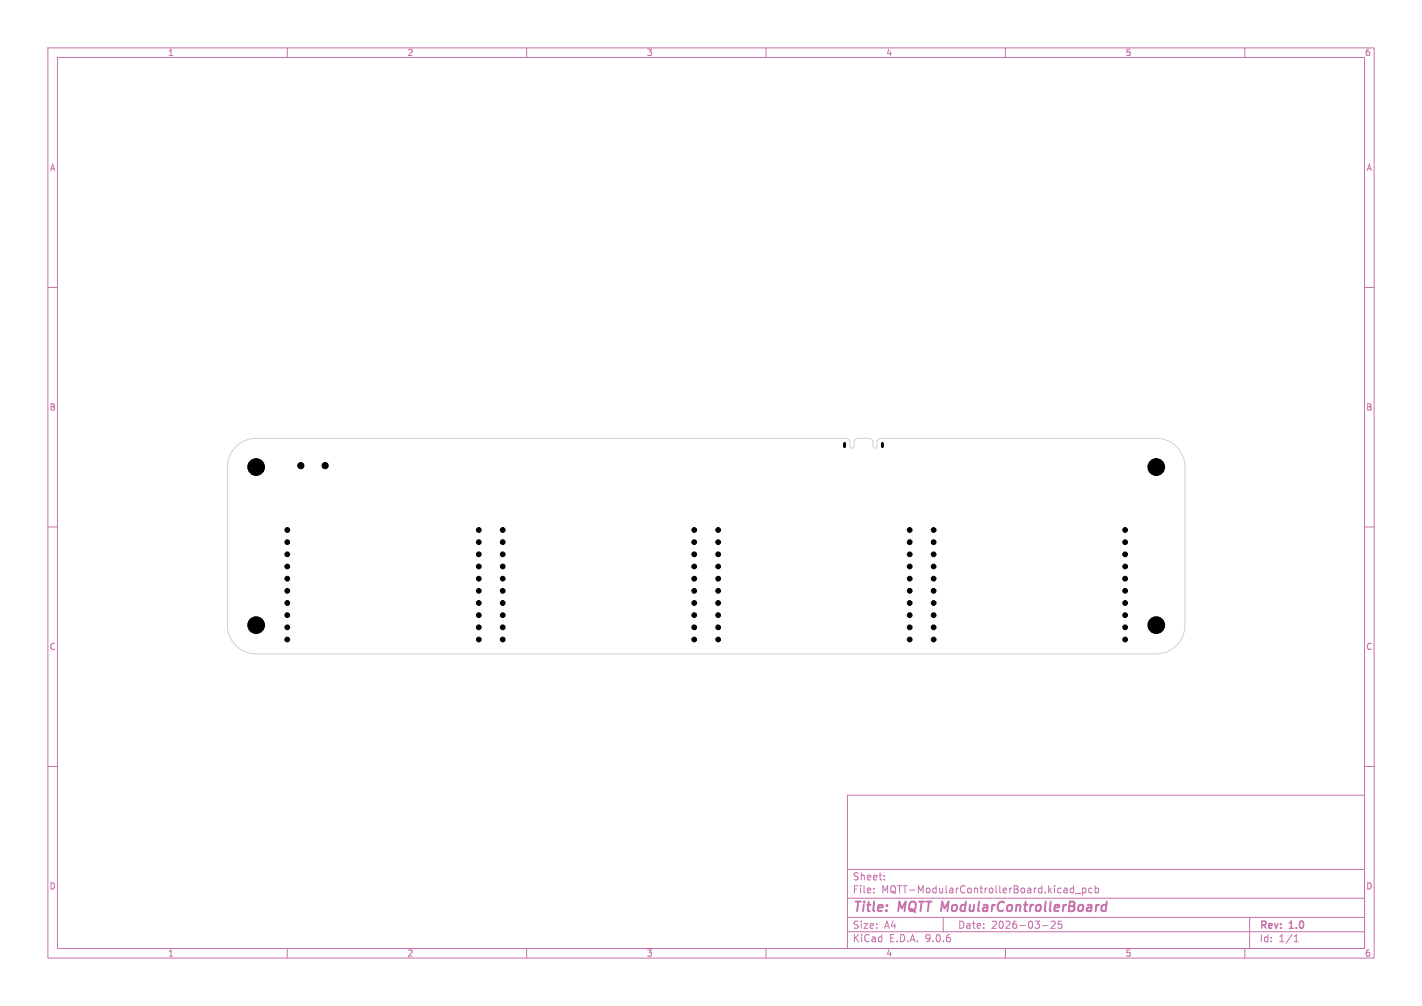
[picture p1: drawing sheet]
<svg xmlns="http://www.w3.org/2000/svg" width="297mm" height="210mm" viewBox="0 0 297 210" stroke-linecap="round" stroke-linejoin="round" font-family="sans-serif">
<defs><g id="words">
<g font-size="2.8" fill="#c872ab">
<text x="178" y="190.9">Title:</text>
<text x="187.7" y="190.9">MQTT ModularControllerBoard</text>
</g>
<g font-size="2.1" fill="#c872ab">
<text x="178" y="184">Sheet:</text>
<text x="178" y="186.7">File:</text>
<text x="184.1" y="186.7">MQTT-ModularControllerBoard.kicad_pcb</text>
<text x="178" y="196.9">KiCad</text>
<text x="178" y="194.1">Size:</text>
<text x="184.7" y="194.1">A4</text>
<text x="185.7" y="196.9">E.D.A.</text>
<text x="193.3" y="196.9">9.0.6</text>
<text x="200" y="194.1">Date:</text>
<text x="207" y="194.1">2026-03-25</text>
<text x="263" y="194.3">Rev:</text>
<text x="263" y="196.9">Id:</text>
<text x="267.1" y="196.9">1/1</text>
<text x="269.4" y="194.3">1.0</text>
</g>
<g font-size="1.8" fill="#c872ab">
<text x="35" y="11.9">1</text>
<text x="85" y="11.9">2</text>
<text x="135" y="11.9">3</text>
<text x="185" y="11.9">4</text>
<text x="235" y="11.9">5</text>
<text x="285" y="11.9">6</text>
<text x="10.3" y="35.9">A</text>
<text x="285.4" y="35.9">A</text>
<text x="10.3" y="85.9">B</text>
<text x="285.3" y="85.9">B</text>
<text x="10.3" y="135.9">C</text>
<text x="285.3" y="135.9">C</text>
<text x="10.3" y="185.9">D</text>
<text x="285.3" y="185.9">D</text>
<text x="35" y="199.9">1</text>
<text x="85" y="199.9">2</text>
<text x="135" y="199.9">3</text>
<text x="185" y="199.9">4</text>
<text x="235" y="199.9">5</text>
<text x="285" y="199.9">6</text>
</g>
</g></defs>
<g fill="none" stroke="#c872ab" stroke-width=".21">
<path d="M10 10h277v190h-277zM12 12h273v186h-273zM60 10v2M110 10v2M160 10v2M210 10v2M260 10v2M10 60h2M285 60h2M10 110h2M285 110h2M10 160h2"/>
<path d="M177 166h108v32h-108zM285 160h2M60 198v2M110 198v2M160 198v2M177 194.5h108M177 191.5h108M177 187.5h108M177 181.5h108M182.5 186.3v.1M182.5 185.5v.1M184.7 183.6v.1"/>
<path d="M184.7 182.8v.1M197 191.5v3M210 198v2M217.7 193.2h1.2M219.5 192.4l.6-.1 .3 .4-.9 1.1h.9M221.7 192.3h-.7v.7l.2-.1h.5l.1 .3-.1 .5-.2 .1-.5-.1M224.2 184.9v1.5M224.2 185.5l-.4-.1-.3 .3 .2 .6h.5M224.6 186.5h1.1M226.1 185.5l.4-.1 .3 .3-.1 .6h-.6M226.1 185.4v1.5M228.1 185.5l-.4-.1-.3 .3 .1 .6h.6"/>
<path d="M228.7 185.5l.5-.1 .3 .3-.2 .6h-.6M228.7 184.9v1.5M260 198v2M261 191.5v6.5M270.3 196.6h.9M270.3 195.5l.4-.4v1.5"/>
</g>
<path d="M230.5 188.9l.6 .1M230.9 190.1l-.2 .1M231.2 188.2l-.3 2" fill="none" stroke="#c872ab" stroke-width=".4"/>
<path d="M49.3 93.3a6 6 0 0 1 4.2-1.8h123.5l.5 .5v1.3l.5 .2 .4-.2v-1.3l.5-.5h2.9l.5 .5v1.3l.4 .2 .5-.2v-1.3l.5-.5h57.8a6 6 0 0 1 6 6v33a6 6 0 0 1-6 6h-188a6 6 0 0 1-6-6v-33a6 6 0 0 1 1.8-4.2z" fill="none" stroke="#d0d2cd" stroke-width=".21"/>
<g fill="#000" stroke="#000" stroke-width=".21">
<circle cx="53.5" cy="97.5" r="1.75"/>
<circle cx="62.8" cy="97.2" r=".65"/>
<circle cx="67.9" cy="97.2" r=".65"/>
<circle cx="241.5" cy="97.5" r="1.75"/>
<circle cx="60" cy="118.3" r=".5"/>
<circle cx="60" cy="113.2" r=".5"/>
<circle cx="60" cy="110.6" r=".5"/>
<circle cx="60" cy="115.7" r=".5"/>
<circle cx="100" cy="118.3" r=".5"/>
<circle cx="100" cy="113.2" r=".5"/>
<circle cx="100" cy="110.6" r=".5"/>
<circle cx="100" cy="115.7" r=".5"/>
<circle cx="105" cy="118.3" r=".5"/>
<circle cx="105" cy="113.2" r=".5"/>
<circle cx="105" cy="115.7" r=".5"/>
<circle cx="105" cy="110.6" r=".5"/>
<circle cx="145" cy="118.3" r=".5"/>
<circle cx="145" cy="115.7" r=".5"/>
<circle cx="145" cy="113.2" r=".5"/>
<circle cx="145" cy="110.6" r=".5"/>
<circle cx="150" cy="113.2" r=".5"/>
<circle cx="150" cy="110.6" r=".5"/>
<circle cx="150" cy="115.7" r=".5"/>
<circle cx="150" cy="118.3" r=".5"/>
<circle cx="190" cy="118.3" r=".5"/>
<circle cx="190" cy="115.7" r=".5"/>
<circle cx="190" cy="113.2" r=".5"/>
<circle cx="190" cy="110.6" r=".5"/>
<circle cx="195" cy="118.3" r=".5"/>
<circle cx="195" cy="113.2" r=".5"/>
<circle cx="195" cy="110.6" r=".5"/>
<circle cx="195" cy="115.7" r=".5"/>
<circle cx="235" cy="118.3" r=".5"/>
<circle cx="235" cy="110.6" r=".5"/>
<circle cx="235" cy="115.7" r=".5"/>
<circle cx="235" cy="113.2" r=".5"/>
<circle cx="53.5" cy="130.5" r="1.75"/>
<circle cx="60" cy="120.8" r=".5"/>
<circle cx="60" cy="125.9" r=".5"/>
<circle cx="60" cy="123.3" r=".5"/>
<circle cx="60" cy="133.5" r=".5"/>
<circle cx="60" cy="131" r=".5"/>
<circle cx="60" cy="128.4" r=".5"/>
<circle cx="100" cy="125.9" r=".5"/>
<circle cx="100" cy="120.8" r=".5"/>
<circle cx="100" cy="123.3" r=".5"/>
<circle cx="100" cy="133.5" r=".5"/>
<circle cx="100" cy="131" r=".5"/>
<circle cx="100" cy="128.4" r=".5"/>
<circle cx="105" cy="123.3" r=".5"/>
<circle cx="105" cy="125.9" r=".5"/>
<circle cx="105" cy="120.8" r=".5"/>
<circle cx="105" cy="133.5" r=".5"/>
<circle cx="105" cy="131" r=".5"/>
<circle cx="105" cy="128.4" r=".5"/>
<circle cx="145" cy="123.3" r=".5"/>
<circle cx="145" cy="120.8" r=".5"/>
<circle cx="145" cy="125.9" r=".5"/>
<circle cx="145" cy="133.5" r=".5"/>
<circle cx="145" cy="128.4" r=".5"/>
<circle cx="145" cy="131" r=".5"/>
<circle cx="150" cy="125.9" r=".5"/>
<circle cx="150" cy="120.8" r=".5"/>
<circle cx="150" cy="123.3" r=".5"/>
<circle cx="150" cy="128.4" r=".5"/>
<circle cx="150" cy="133.5" r=".5"/>
<circle cx="150" cy="131" r=".5"/>
<circle cx="190" cy="123.3" r=".5"/>
<circle cx="190" cy="120.8" r=".5"/>
<circle cx="190" cy="125.9" r=".5"/>
<circle cx="190" cy="131" r=".5"/>
<circle cx="190" cy="128.4" r=".5"/>
<circle cx="190" cy="133.5" r=".5"/>
<circle cx="195" cy="120.8" r=".5"/>
<circle cx="195" cy="123.3" r=".5"/>
<circle cx="195" cy="125.9" r=".5"/>
<circle cx="195" cy="131" r=".5"/>
<circle cx="195" cy="133.5" r=".5"/>
<circle cx="195" cy="128.4" r=".5"/>
<circle cx="235" cy="125.9" r=".5"/>
<circle cx="235" cy="123.3" r=".5"/>
<circle cx="235" cy="120.8" r=".5"/>
<circle cx="235" cy="133.5" r=".5"/>
<circle cx="235" cy="128.4" r=".5"/>
<circle cx="235" cy="131" r=".5"/>
<circle cx="241.5" cy="130.5" r="1.75"/>
</g>
<path d="M176.4 92.6v.6M184.3 92.6v.6" fill="none" stroke="#000" stroke-width=".61"/>
<use href="#words"/>
</svg>
